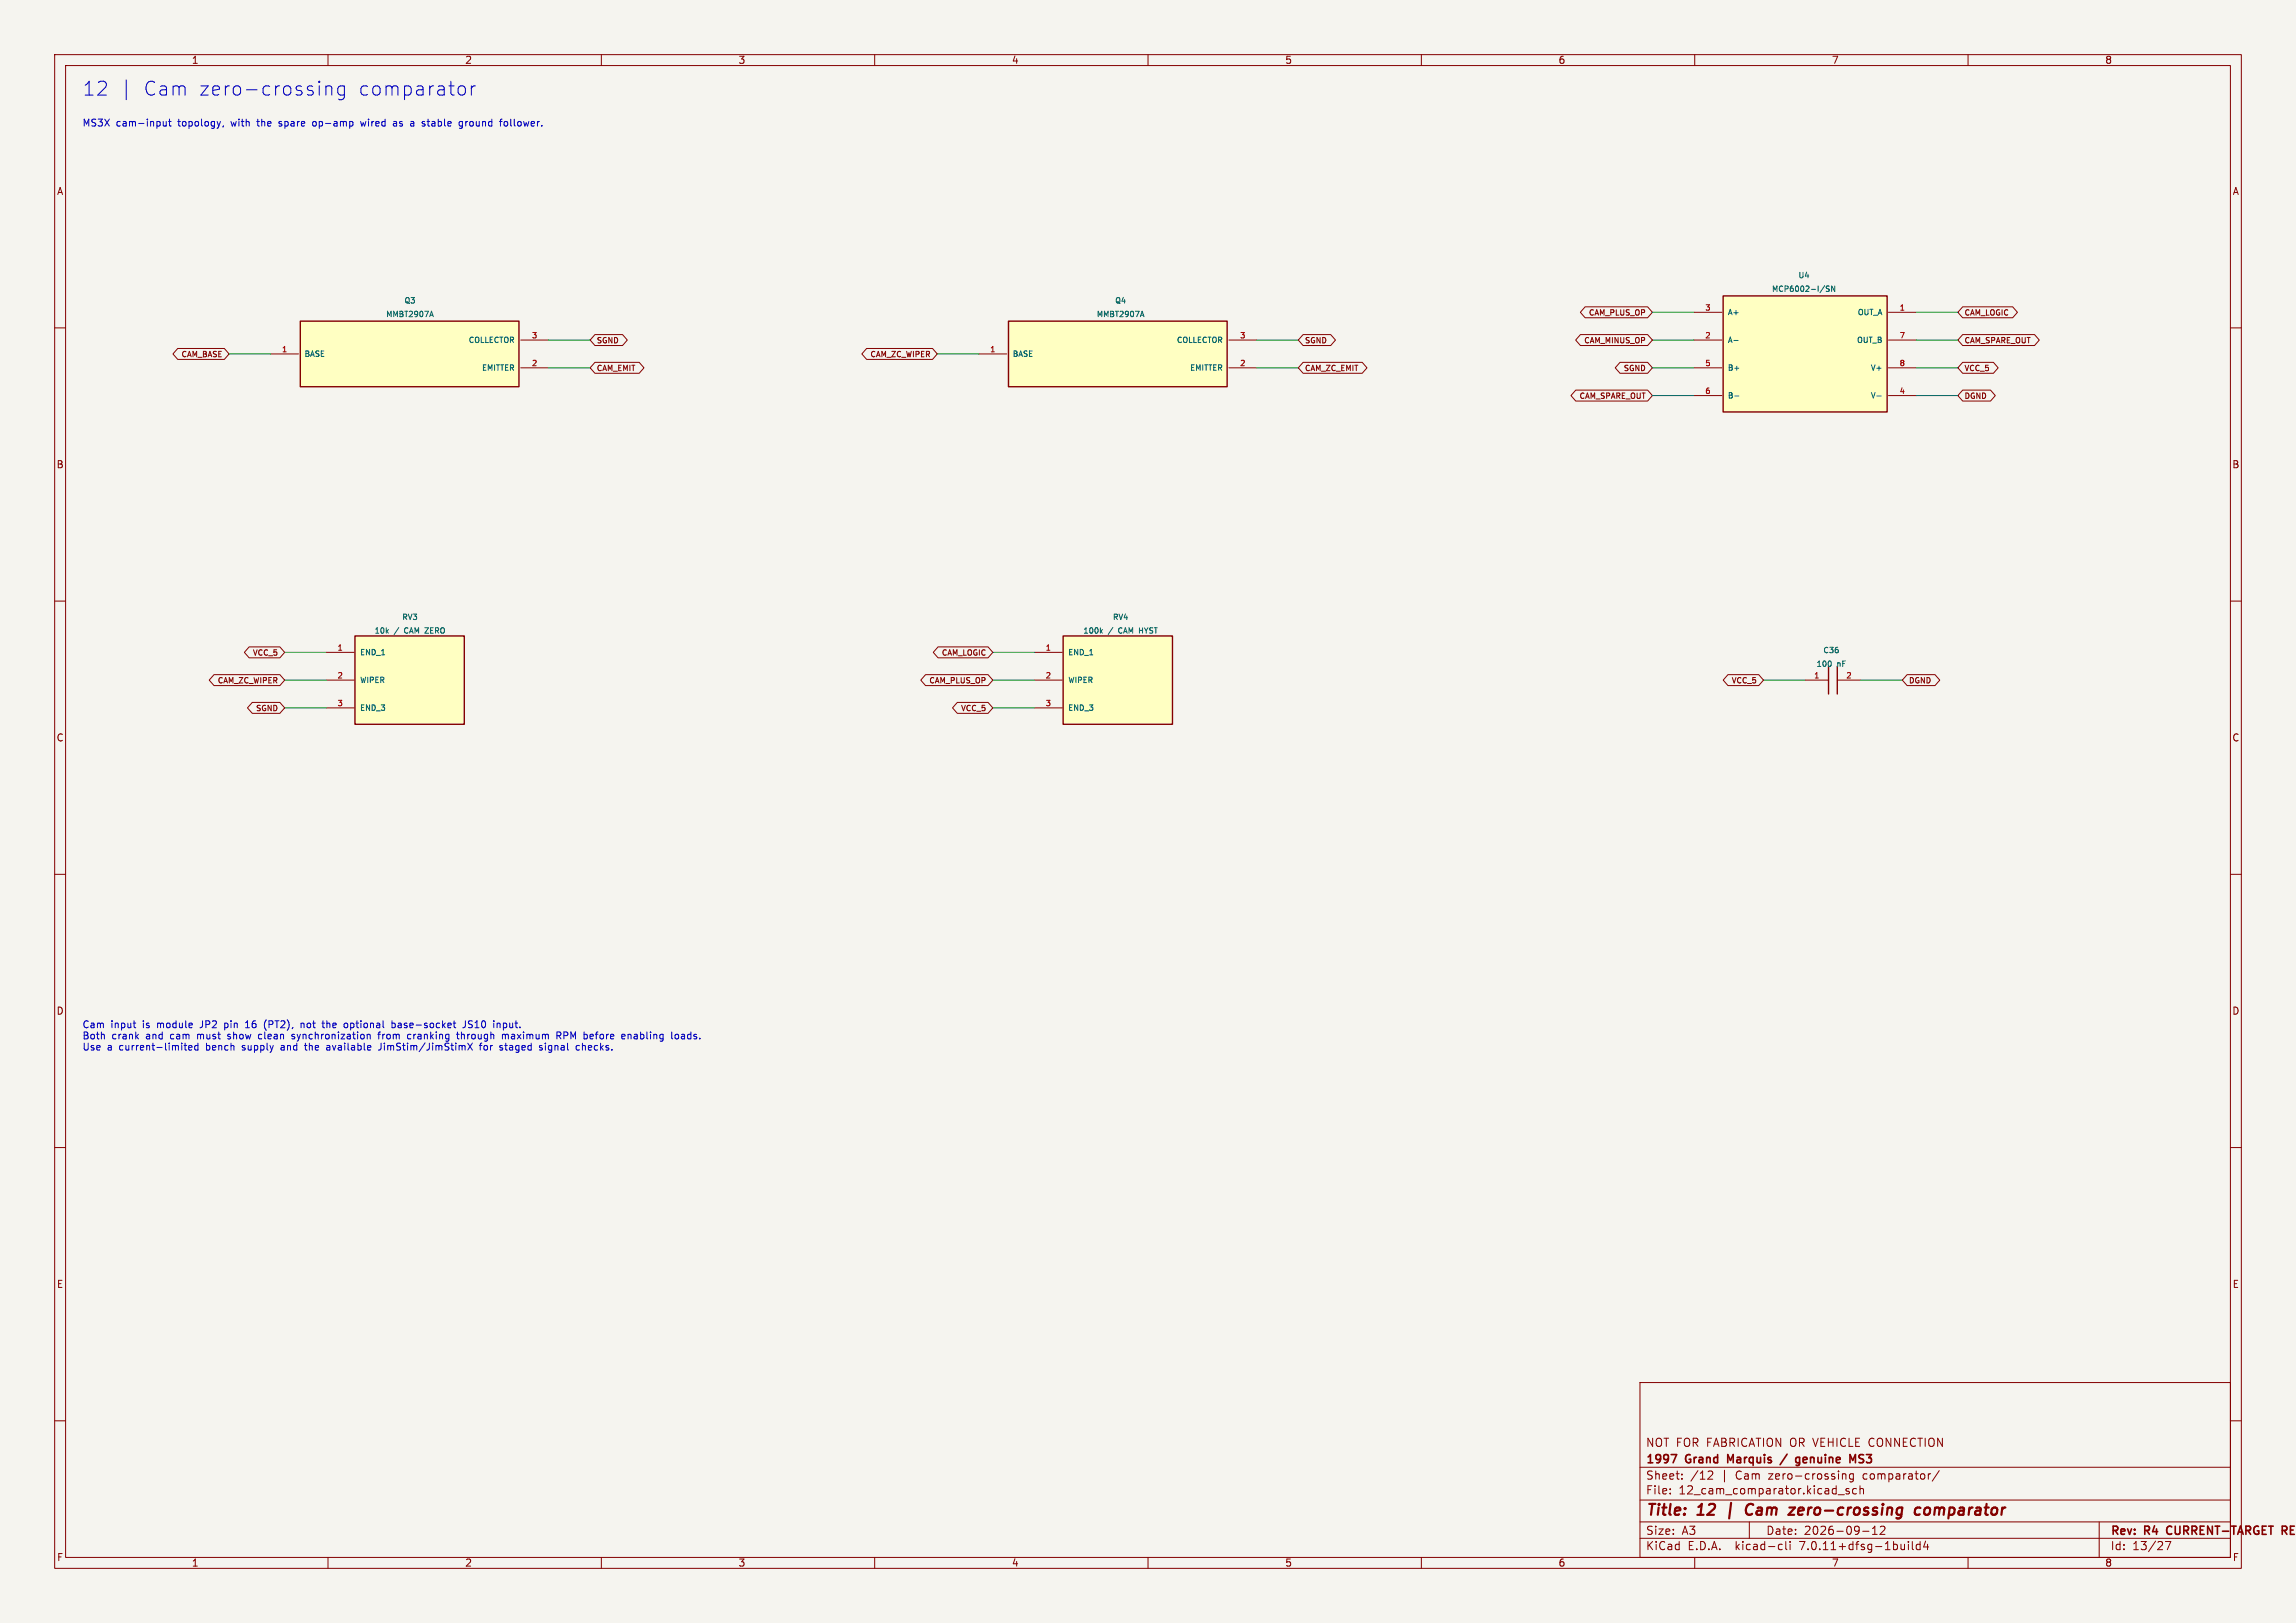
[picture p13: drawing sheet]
(kicad_sch (version 20230121) (generator eeschema) (paper "A3")
(title_block (title "12 | Cam zero-crossing comparator") (date "2026-09-12") (rev "R4 CURRENT-TARGET REVIEW") (company "1997 Grand Marquis / genuine MS3") (comment 1 "NOT FOR FABRICATION OR VEHICLE CONNECTION"))
(lib_symbols
(symbol "GM97:C" (pin_names (offset 1.016)) (in_bom yes) (on_board yes)
(property "Reference" "C" (at 0 9 0) (effects (font (size 1.27 1.27))))
(property "Value" "C" (at 0 6 0) (effects (font (size 1.27 1.27))))
(property "Footprint" "Capacitor_SMD:C_0805_2012Metric" (at 0 0 0) (effects (font (size 1.27 1.27)) hide))
(symbol "C_0_1" (polyline (pts (xy -0.8 -2.54)(xy -0.8 2.54)) (stroke (width 0.254) (type default)) (fill (type none)))(polyline (pts (xy 0.8 -2.54)(xy 0.8 2.54)) (stroke (width 0.254) (type default)) (fill (type none))))
(symbol "C_1_1" (pin passive line (at -5.08 0 0) (length 4.28) (name "~" (effects (font (size 1.0 1.0)))) (number "1" (effects (font (size 1.0 1.0)))))
(pin passive line (at 5.08 0 180) (length 4.28) (name "~" (effects (font (size 1.0 1.0)))) (number "2" (effects (font (size 1.0 1.0)))))))
(symbol "GM97:DUAL_OPAMP" (pin_names (offset 1.016)) (in_bom yes) (on_board yes)
(property "Reference" "U" (at 0 13.620000000000001 0) (effects (font (size 1.27 1.27))))
(property "Value" "DUAL_OPAMP" (at 0 10.620000000000001 0) (effects (font (size 1.27 1.27))))
(property "Footprint" "" (at 0 0 0) (effects (font (size 1.27 1.27)) hide))
(symbol "DUAL_OPAMP_0_1" (rectangle (start -15 10.620000000000001) (end 15 -10.620000000000001) (stroke (width 0.254) (type default)) (fill (type background))))
(symbol "DUAL_OPAMP_1_1" (pin input line (at -20.32 7.62 0) (length 5.08) (name "A+" (effects (font (size 1.0 1.0)))) (number "3" (effects (font (size 1.0 1.0)))))
(pin input line (at -20.32 2.54 0) (length 5.08) (name "A-" (effects (font (size 1.0 1.0)))) (number "2" (effects (font (size 1.0 1.0)))))
(pin input line (at -20.32 -2.54 0) (length 5.08) (name "B+" (effects (font (size 1.0 1.0)))) (number "5" (effects (font (size 1.0 1.0)))))
(pin input line (at -20.32 -7.62 0) (length 5.08) (name "B-" (effects (font (size 1.0 1.0)))) (number "6" (effects (font (size 1.0 1.0)))))
(pin output line (at 20.32 7.62 180) (length 5.08) (name "OUT_A" (effects (font (size 1.0 1.0)))) (number "1" (effects (font (size 1.0 1.0)))))
(pin output line (at 20.32 2.54 180) (length 5.08) (name "OUT_B" (effects (font (size 1.0 1.0)))) (number "7" (effects (font (size 1.0 1.0)))))
(pin power_in line (at 20.32 -2.54 180) (length 5.08) (name "V+" (effects (font (size 1.0 1.0)))) (number "8" (effects (font (size 1.0 1.0)))))
(pin power_in line (at 20.32 -7.62 180) (length 5.08) (name "V-" (effects (font (size 1.0 1.0)))) (number "4" (effects (font (size 1.0 1.0)))))))
(symbol "GM97:MMBT2907A" (pin_names (offset 1.016)) (in_bom yes) (on_board yes)
(property "Reference" "Q" (at 0 9 0) (effects (font (size 1.27 1.27))))
(property "Value" "MMBT2907A" (at 0 6 0) (effects (font (size 1.27 1.27))))
(property "Footprint" "Package_TO_SOT_SMD:SOT-23" (at 0 0 0) (effects (font (size 1.27 1.27)) hide))
(symbol "MMBT2907A_0_1" (rectangle (start -20 6) (end 20 -6) (stroke (width 0.254) (type default)) (fill (type background))))
(symbol "MMBT2907A_1_1" (pin input line (at -25.4 0 0) (length 5.08) (name "BASE" (effects (font (size 1.0 1.0)))) (number "1" (effects (font (size 1.0 1.0)))))
(pin passive line (at 25.4 2.54 180) (length 5.08) (name "COLLECTOR" (effects (font (size 1.0 1.0)))) (number "3" (effects (font (size 1.0 1.0)))))
(pin passive line (at 25.4 -2.54 180) (length 5.08) (name "EMITTER" (effects (font (size 1.0 1.0)))) (number "2" (effects (font (size 1.0 1.0)))))))
(symbol "GM97:POT" (pin_names (offset 1.016)) (in_bom yes) (on_board yes)
(property "Reference" "RV" (at 0 11.08 0) (effects (font (size 1.27 1.27))))
(property "Value" "POT" (at 0 8.08 0) (effects (font (size 1.27 1.27))))
(property "Footprint" "" (at 0 0 0) (effects (font (size 1.27 1.27)) hide))
(symbol "POT_0_1" (rectangle (start -10 8.08) (end 10 -8.08) (stroke (width 0.254) (type default)) (fill (type background))))
(symbol "POT_1_1" (pin passive line (at -15.24 5.08 0) (length 5.08) (name "END_1" (effects (font (size 1.0 1.0)))) (number "1" (effects (font (size 1.0 1.0)))))
(pin passive line (at -15.24 0 0) (length 5.08) (name "WIPER" (effects (font (size 1.0 1.0)))) (number "2" (effects (font (size 1.0 1.0)))))
(pin passive line (at -15.24 -5.08 0) (length 5.08) (name "END_3" (effects (font (size 1.0 1.0)))) (number "3" (effects (font (size 1.0 1.0))))))))
(text "12 | Cam zero-crossing comparator" (at 15 15 0) (effects (font (size 2.54 2.54)) (justify left top)))
(text "MS3X cam-input topology, with the spare op-amp wired as a stable ground follower." (at 15 22 0) (effects (font (size 1.27 1.27)) (justify left top)))
(symbol (lib_id "GM97:MMBT2907A") (at 74.93 64.77 0) (unit 1) (dnp no) (in_bom yes) (on_board yes)
(property "Reference" "Q3" (at 75 55 0) (effects (font (size 1.0 1.0))))
(property "Value" "MMBT2907A" (at 75 57.5 0) (effects (font (size 1.0 1.0))))
(property "Footprint" "GM97_Layout:SOT-23" (at 75 65 0) (effects (font (size 1.0 1.0)) hide))
(property "Population" "FIT - REVIEW" (at 75 65 0) (effects (font (size 1.0 1.0)) hide))
(property "Purpose" "" (at 75 65 0) (effects (font (size 1.0 1.0)) hide)))
(wire (pts (xy 49.53 64.77) (xy 41.91 64.77)) (stroke (width 0) (type default)))
(global_label "CAM_BASE" (shape bidirectional) (at 41.91 64.77 180) (effects (font (size 1 1)) (justify right)))
(wire (pts (xy 100.33 62.23) (xy 107.95 62.23)) (stroke (width 0) (type default)))
(global_label "SGND" (shape bidirectional) (at 107.95 62.23 0) (effects (font (size 1 1)) (justify left)))
(wire (pts (xy 100.33 67.31) (xy 107.95 67.31)) (stroke (width 0) (type default)))
(global_label "CAM_EMIT" (shape bidirectional) (at 107.95 67.31 0) (effects (font (size 1 1)) (justify left)))
(symbol (lib_id "GM97:MMBT2907A") (at 204.47 64.77 0) (unit 1) (dnp no) (in_bom yes) (on_board yes)
(property "Reference" "Q4" (at 205 55 0) (effects (font (size 1.0 1.0))))
(property "Value" "MMBT2907A" (at 205 57.5 0) (effects (font (size 1.0 1.0))))
(property "Footprint" "GM97_Layout:SOT-23" (at 205 65 0) (effects (font (size 1.0 1.0)) hide))
(property "Population" "FIT - REVIEW" (at 205 65 0) (effects (font (size 1.0 1.0)) hide))
(property "Purpose" "" (at 205 65 0) (effects (font (size 1.0 1.0)) hide)))
(wire (pts (xy 179.07 64.77) (xy 171.45 64.77)) (stroke (width 0) (type default)))
(global_label "CAM_ZC_WIPER" (shape bidirectional) (at 171.45 64.77 180) (effects (font (size 1 1)) (justify right)))
(wire (pts (xy 229.87 62.23) (xy 237.49 62.23)) (stroke (width 0) (type default)))
(global_label "SGND" (shape bidirectional) (at 237.49 62.23 0) (effects (font (size 1 1)) (justify left)))
(wire (pts (xy 229.87 67.31) (xy 237.49 67.31)) (stroke (width 0) (type default)))
(global_label "CAM_ZC_EMIT" (shape bidirectional) (at 237.49 67.31 0) (effects (font (size 1 1)) (justify left)))
(symbol (lib_id "GM97:DUAL_OPAMP") (at 330.2 64.77 0) (unit 1) (dnp no) (in_bom yes) (on_board yes)
(property "Reference" "U4" (at 330 50.379999999999995 0) (effects (font (size 1.0 1.0))))
(property "Value" "MCP6002-I/SN" (at 330 52.879999999999995 0) (effects (font (size 1.0 1.0))))
(property "Footprint" "GM97_Layout:SOIC-8_3.9x4.9mm_P1.27mm" (at 330 65 0) (effects (font (size 1.0 1.0)) hide))
(property "Population" "FIT - REVIEW" (at 330 65 0) (effects (font (size 1.0 1.0)) hide))
(property "Purpose" "" (at 330 65 0) (effects (font (size 1.0 1.0)) hide)))
(wire (pts (xy 309.88 57.15) (xy 302.26 57.15)) (stroke (width 0) (type default)))
(global_label "CAM_PLUS_OP" (shape bidirectional) (at 302.26 57.15 180) (effects (font (size 1 1)) (justify right)))
(wire (pts (xy 309.88 62.23) (xy 302.26 62.23)) (stroke (width 0) (type default)))
(global_label "CAM_MINUS_OP" (shape bidirectional) (at 302.26 62.23 180) (effects (font (size 1 1)) (justify right)))
(wire (pts (xy 309.88 67.31) (xy 302.26 67.31)) (stroke (width 0) (type default)))
(global_label "SGND" (shape bidirectional) (at 302.26 67.31 180) (effects (font (size 1 1)) (justify right)))
(wire (pts (xy 309.88 72.39) (xy 302.26 72.39)) (stroke (width 0) (type default)))
(global_label "CAM_SPARE_OUT" (shape bidirectional) (at 302.26 72.39 180) (effects (font (size 1 1)) (justify right)))
(wire (pts (xy 350.52 57.15) (xy 358.14 57.15)) (stroke (width 0) (type default)))
(global_label "CAM_LOGIC" (shape bidirectional) (at 358.14 57.15 0) (effects (font (size 1 1)) (justify left)))
(wire (pts (xy 350.52 62.23) (xy 358.14 62.23)) (stroke (width 0) (type default)))
(global_label "CAM_SPARE_OUT" (shape bidirectional) (at 358.14 62.23 0) (effects (font (size 1 1)) (justify left)))
(wire (pts (xy 350.52 67.31) (xy 358.14 67.31)) (stroke (width 0) (type default)))
(global_label "VCC_5" (shape bidirectional) (at 358.14 67.31 0) (effects (font (size 1 1)) (justify left)))
(wire (pts (xy 350.52 72.39) (xy 358.14 72.39)) (stroke (width 0) (type default)))
(global_label "DGND" (shape bidirectional) (at 358.14 72.39 0) (effects (font (size 1 1)) (justify left)))
(symbol (lib_id "GM97:POT") (at 74.93 124.46 0) (unit 1) (dnp no) (in_bom yes) (on_board yes)
(property "Reference" "RV3" (at 75 112.92 0) (effects (font (size 1.0 1.0))))
(property "Value" "10k / CAM ZERO" (at 75 115.42 0) (effects (font (size 1.0 1.0))))
(property "Footprint" "GM97_Layout:Potentiometer_Bourns_3224W_Vertical" (at 75 125 0) (effects (font (size 1.0 1.0)) hide))
(property "Population" "FIT - REVIEW" (at 75 125 0) (effects (font (size 1.0 1.0)) hide))
(property "Purpose" "" (at 75 125 0) (effects (font (size 1.0 1.0)) hide)))
(wire (pts (xy 59.69 119.38) (xy 52.07 119.38)) (stroke (width 0) (type default)))
(global_label "VCC_5" (shape bidirectional) (at 52.07 119.38 180) (effects (font (size 1 1)) (justify right)))
(wire (pts (xy 59.69 124.46) (xy 52.07 124.46)) (stroke (width 0) (type default)))
(global_label "CAM_ZC_WIPER" (shape bidirectional) (at 52.07 124.46 180) (effects (font (size 1 1)) (justify right)))
(wire (pts (xy 59.69 129.54) (xy 52.07 129.54)) (stroke (width 0) (type default)))
(global_label "SGND" (shape bidirectional) (at 52.07 129.54 180) (effects (font (size 1 1)) (justify right)))
(symbol (lib_id "GM97:POT") (at 204.47 124.46 0) (unit 1) (dnp no) (in_bom yes) (on_board yes)
(property "Reference" "RV4" (at 205 112.92 0) (effects (font (size 1.0 1.0))))
(property "Value" "100k / CAM HYST" (at 205 115.42 0) (effects (font (size 1.0 1.0))))
(property "Footprint" "GM97_Layout:Potentiometer_Bourns_3224W_Vertical" (at 205 125 0) (effects (font (size 1.0 1.0)) hide))
(property "Population" "FIT - REVIEW" (at 205 125 0) (effects (font (size 1.0 1.0)) hide))
(property "Purpose" "" (at 205 125 0) (effects (font (size 1.0 1.0)) hide)))
(wire (pts (xy 189.23 119.38) (xy 181.61 119.38)) (stroke (width 0) (type default)))
(global_label "CAM_LOGIC" (shape bidirectional) (at 181.61 119.38 180) (effects (font (size 1 1)) (justify right)))
(wire (pts (xy 189.23 124.46) (xy 181.61 124.46)) (stroke (width 0) (type default)))
(global_label "CAM_PLUS_OP" (shape bidirectional) (at 181.61 124.46 180) (effects (font (size 1 1)) (justify right)))
(wire (pts (xy 189.23 129.54) (xy 181.61 129.54)) (stroke (width 0) (type default)))
(global_label "VCC_5" (shape bidirectional) (at 181.61 129.54 180) (effects (font (size 1 1)) (justify right)))
(symbol (lib_id "GM97:C") (at 335.28 124.46 0) (unit 1) (dnp no) (in_bom yes) (on_board yes)
(property "Reference" "C36" (at 335 119 0) (effects (font (size 1.0 1.0))))
(property "Value" "100 nF" (at 335 121.5 0) (effects (font (size 1.0 1.0))))
(property "Footprint" "GM97_Layout:C_0805_2012Metric" (at 335 125 0) (effects (font (size 1.0 1.0)) hide))
(property "Population" "FIT - REVIEW" (at 335 125 0) (effects (font (size 1.0 1.0)) hide))
(property "Purpose" "" (at 335 125 0) (effects (font (size 1.0 1.0)) hide)))
(wire (pts (xy 330.2 124.46) (xy 322.58 124.46)) (stroke (width 0) (type default)))
(global_label "VCC_5" (shape bidirectional) (at 322.58 124.46 180) (effects (font (size 1 1)) (justify right)))
(wire (pts (xy 340.36 124.46) (xy 347.98 124.46)) (stroke (width 0) (type default)))
(global_label "DGND" (shape bidirectional) (at 347.98 124.46 0) (effects (font (size 1 1)) (justify left)))
(text "Cam input is module JP2 pin 16 (PT2), not the optional base-socket JS10 input.\nBoth crank and cam must show clean synchronization from cranking through maximum RPM before enabling loads.\nUse a current-limited bench supply and the available JimStim/JimStimX for staged signal checks." (at 15 187 0) (effects (font (size 1.27 1.27)) (justify left top))))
